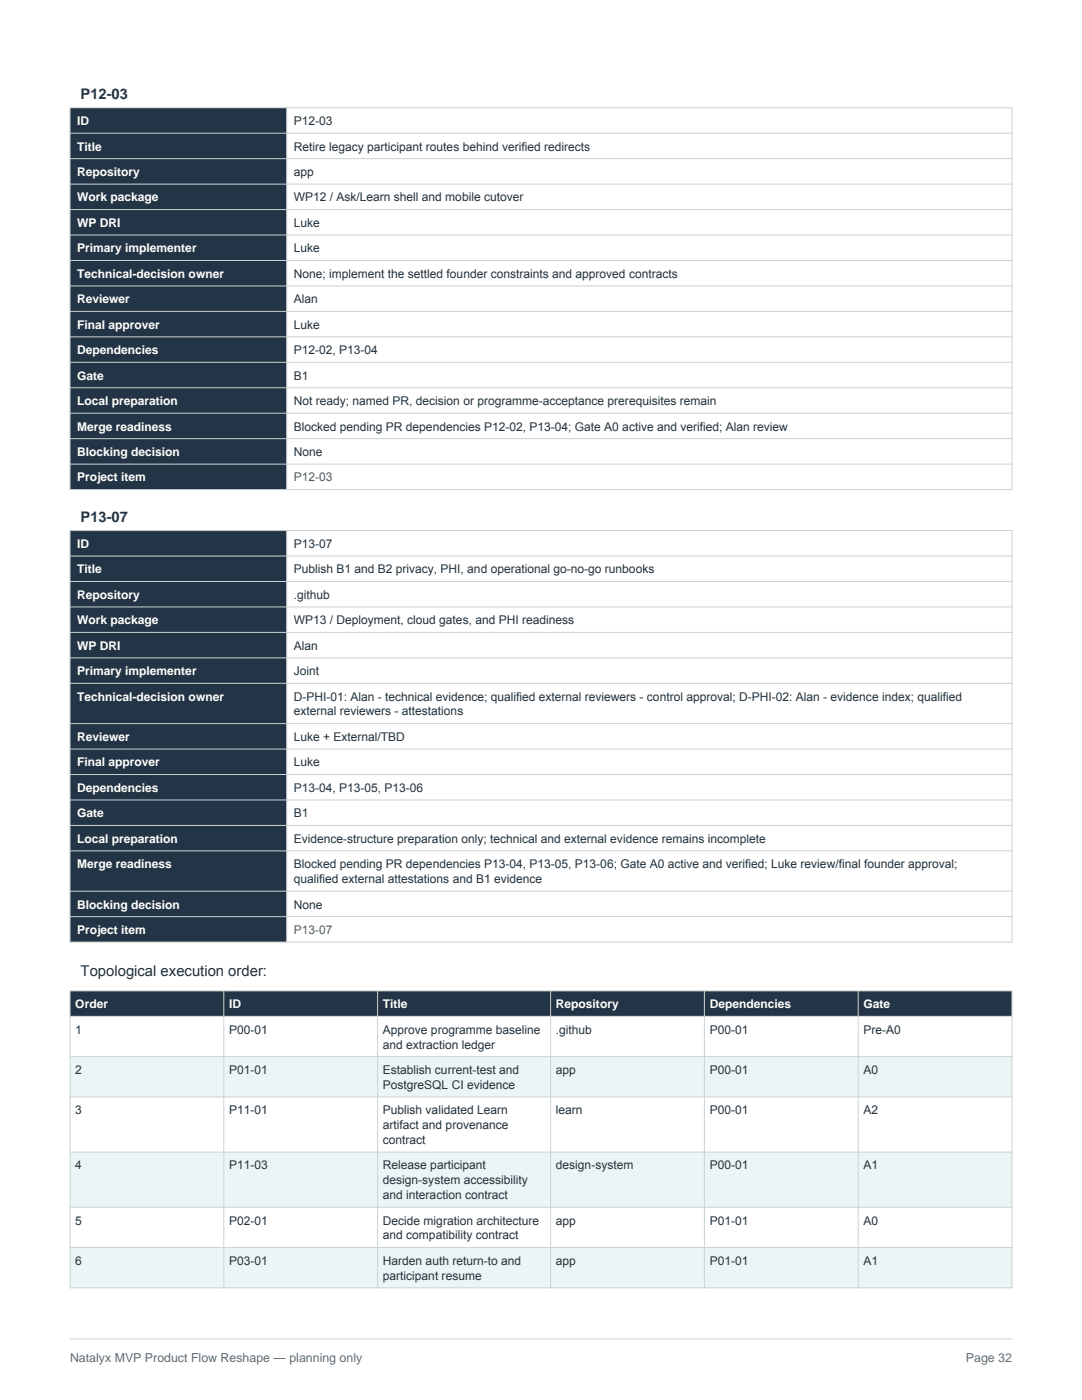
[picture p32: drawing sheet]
<svg xmlns="http://www.w3.org/2000/svg" width="216mm" height="279mm" viewBox="0 0 216 279" stroke-linecap="round" stroke-linejoin="round" font-family="sans-serif">
<defs><g id="words">
<text font-size="3" fill="#253238" x="16.1" y="194.9">Topological execution order:</text>
<g font-size="2.9" fill="#243447">
<text x="16.1" y="19.8">P12-03</text>
<text x="16.1" y="104.2">P13-07</text>
</g>
<g font-size="2.5" fill="#5f6d73">
<text x="14" y="271.8">Natalyx MVP Product Flow Reshape — planning only</text>
<text x="192.7" y="271.8">Page 32</text>
</g>
<g font-size="2.4" fill="#fff">
<text x="15.4" y="25">ID</text>
<text x="15.4" y="30">Title</text>
<text x="15.4" y="35.1">Repository</text>
<text x="15.4" y="40.2">Work package</text>
<text x="15.4" y="45.3">WP DRI</text>
<text x="15.4" y="50.4">Primary implementer</text>
<text x="15.4" y="55.4">Technical-decision owner</text>
<text x="15.4" y="60.5">Reviewer</text>
<text x="15.4" y="65.6">Final approver</text>
<text x="15.4" y="70.7">Dependencies</text>
<text x="15.4" y="75.8">Gate</text>
<text x="15.4" y="80.8">Local preparation</text>
<text x="15.4" y="85.9">Merge readiness</text>
<text x="15.4" y="91">Blocking decision</text>
<text x="15.4" y="96.1">Project item</text>
<text x="15.4" y="109.3">ID</text>
<text x="15.4" y="114.4">Title</text>
<text x="15.4" y="119.5">Repository</text>
<text x="15.4" y="124.6">Work package</text>
<text x="15.4" y="129.7">WP DRI</text>
<text x="15.4" y="134.7">Primary implementer</text>
<text x="15.4" y="139.8">Technical-decision owner</text>
<text x="15.4" y="147.9">Reviewer</text>
<text x="15.4" y="153">Final approver</text>
<text x="15.4" y="158">Dependencies</text>
<text x="15.4" y="163.1">Gate</text>
<text x="15.4" y="168.2">Local preparation</text>
<text x="15.4" y="173.3">Merge readiness</text>
<text x="15.4" y="181.3">Blocking decision</text>
<text x="15.4" y="186.4">Project item</text>
<text x="15" y="201.2">Order</text>
<text x="45.7" y="201.2">ID</text>
<text x="76.4" y="201.2">Title</text>
<text x="110.9" y="201.2">Repository</text>
<text x="141.6" y="201.2">Dependencies</text>
<text x="172.3" y="201.2">Gate</text>
</g>
<g font-size="2.4" fill="#253238">
<text x="58.6" y="25">P12-03</text>
<text x="58.6" y="30">Retire legacy participant routes behind verified redirects</text>
<text x="58.6" y="35.1">app</text>
<text x="58.6" y="40.2">WP12 / Ask/Learn shell and mobile cutover</text>
<text x="58.6" y="45.3">Luke</text>
<text x="58.6" y="50.4">Luke</text>
<text x="58.6" y="55.4">None; implement the settled founder constraints and approved contracts</text>
<text x="58.6" y="60.5">Alan</text>
<text x="58.6" y="65.6">Luke</text>
<text x="58.6" y="70.7">P12-02, P13-04</text>
<text x="58.6" y="75.8">B1</text>
<text x="58.6" y="80.8">Not ready; named PR, decision or programme-acceptance prerequisites remain</text>
<text x="58.6" y="85.9">Blocked pending PR dependencies P12-02, P13-04; Gate A0 active and verified; Alan review</text>
<text x="58.6" y="91">None</text>
<text x="58.6" y="109.3">P13-07</text>
<text x="58.6" y="114.4">Publish B1 and B2 privacy, PHI, and operational go-no-go runbooks</text>
<text x="58.6" y="119.5">.github</text>
<text x="58.6" y="124.6">WP13 / Deployment, cloud gates, and PHI readiness</text>
<text x="58.6" y="129.7">Alan</text>
<text x="58.6" y="134.7">Joint</text>
<text x="58.6" y="139.8">D-PHI-01: Alan - technical evidence; qualified external reviewers - control approval; D-PHI-02: Alan - evidence index; qualified</text>
<text x="58.6" y="142.8">external reviewers - attestations</text>
<text x="58.6" y="147.9">Luke + External/TBD</text>
<text x="58.6" y="153">Luke</text>
<text x="58.6" y="158">P13-04, P13-05, P13-06</text>
<text x="58.6" y="163.1">B1</text>
<text x="58.6" y="168.2">Evidence-structure preparation only; technical and external evidence remains incomplete</text>
<text x="58.6" y="173.3">Blocked pending PR dependencies P13-04, P13-05, P13-06; Gate A0 active and verified; Luke review/final founder approval;</text>
<text x="58.6" y="176.2">qualified external attestations and B1 evidence</text>
<text x="58.6" y="181.3">None</text>
<text x="15" y="206.3">1</text>
<text x="45.7" y="206.3">P00-01</text>
<text x="76.4" y="206.3">Approve programme baseline</text>
<text x="76.4" y="209.3">and extraction ledger</text>
<text x="110.9" y="206.3">.github</text>
<text x="141.6" y="206.3">P00-01</text>
<text x="172.3" y="206.3">Pre-A0</text>
<text x="15" y="214.3">2</text>
<text x="45.7" y="214.3">P01-01</text>
<text x="76.4" y="214.3">Establish current-test and</text>
<text x="110.9" y="214.3">app</text>
<text x="141.6" y="214.3">P00-01</text>
<text x="172.3" y="214.3">A0</text>
<text x="76.4" y="217.3">PostgreSQL CI evidence</text>
<text x="15" y="222.4">3</text>
<text x="45.7" y="222.4">P11-01</text>
<text x="76.4" y="222.4">Publish validated Learn</text>
<text x="76.4" y="225.3">artifact and provenance</text>
<text x="110.9" y="222.4">learn</text>
<text x="141.6" y="222.4">P00-01</text>
<text x="172.3" y="222.4">A2</text>
<text x="15" y="233.4">4</text>
<text x="45.7" y="233.4">P11-03</text>
<text x="76.4" y="228.3">contract</text>
<text x="76.4" y="233.4">Release participant</text>
<text x="110.9" y="233.4">design-system</text>
<text x="141.6" y="233.4">P00-01</text>
<text x="172.3" y="233.4">A1</text>
<text x="76.4" y="236.3">design-system accessibility</text>
<text x="76.4" y="239.3">and interaction contract</text>
<text x="15" y="244.4">5</text>
<text x="45.7" y="244.4">P02-01</text>
<text x="76.4" y="244.4">Decide migration architecture</text>
<text x="110.9" y="244.4">app</text>
<text x="141.6" y="244.4">P01-01</text>
<text x="172.3" y="244.4">A0</text>
<text x="76.4" y="247.4">and compatibility contract</text>
<text x="15" y="252.4">6</text>
<text x="45.7" y="252.4">P03-01</text>
<text x="76.4" y="252.4">Harden auth return-to and</text>
<text x="76.4" y="255.4">participant resume</text>
<text x="110.9" y="252.4">app</text>
<text x="141.6" y="252.4">P01-01</text>
<text x="172.3" y="252.4">A1</text>
</g>
<g font-size="2.4" fill="#9a4a22">
<text x="58.6" y="96.1">P12-03</text>
<text x="58.6" y="186.4">P13-07</text>
</g>
</g></defs>
<path d="M14 267.2h187.9" fill="none" stroke="#c9d2d5" stroke-width=".2"/>
<path d="M14 21.5h43.2v76.2h-43.2z" fill-rule="evenodd" fill="#243447"/>
<g fill="none" stroke="#c9d2d5" stroke-width=".2">
<path d="M14 21.5h187.9v76.2h-187.9zM14 26.6h187.9M14 31.7h187.9M14 36.7h187.9M57.2 21.5v76.2M14 41.8h187.9M14 46.9h187.9M14 52h187.9M14 57.1h187.9M14 62.1h187.9M14 67.2h187.9M14 72.3h187.9"/>
<path d="M14 77.4h187.9M14 82.5h187.9M14 87.5h187.9M14 92.6h187.9"/>
</g>
<path d="M14 105.9h43.2v82.1h-43.2z" fill-rule="evenodd" fill="#243447"/>
<g fill="none" stroke="#c9d2d5" stroke-width=".2">
<path d="M14 105.9h187.9v82.1h-187.9zM14 111h187.9M14 116h187.9M57.2 105.9v82.1M14 121.1h187.9M14 126.2h187.9M14 131.3h187.9M14 136.4h187.9M14 144.4h187.9M14 149.5h187.9M14 154.6h187.9M14 159.7h187.9"/>
<path d="M14 164.7h187.9M14 169.8h187.9M14 177.9h187.9M14 182.9h187.9"/>
</g>
<path d="M14 197.8h187.9v5h-187.9z" fill-rule="evenodd" fill="#243447"/>
<path d="M14 202.8h187.9v8.1h-187.9z" fill-rule="evenodd" fill="#fff"/>
<path d="M14 210.9h187.9v8h-187.9z" fill-rule="evenodd" fill="#edf4f5"/>
<path d="M14 218.9h187.9v11h-187.9z" fill-rule="evenodd" fill="#fff"/>
<path d="M14 229.9h187.9v11h-187.9z" fill-rule="evenodd" fill="#edf4f5"/>
<path d="M14 240.9h187.9v8.1h-187.9z" fill-rule="evenodd" fill="#fff"/>
<path d="M14 249h187.9v8h-187.9z" fill-rule="evenodd" fill="#edf4f5"/>
<path d="M14 197.8h187.9v59.2h-187.9zM44.7 197.8v59.2M75.3 197.8v59.2M109.9 197.8v59.2M140.6 197.8v59.2M171.2 197.8v59.2M14 202.8h187.9M14 210.9h187.9M14 218.9h187.9M14 229.9h187.9M14 240.9h187.9M14 249h187.9" fill="none" stroke="#c9d2d5" stroke-width=".2"/>
<use href="#words"/>
</svg>
